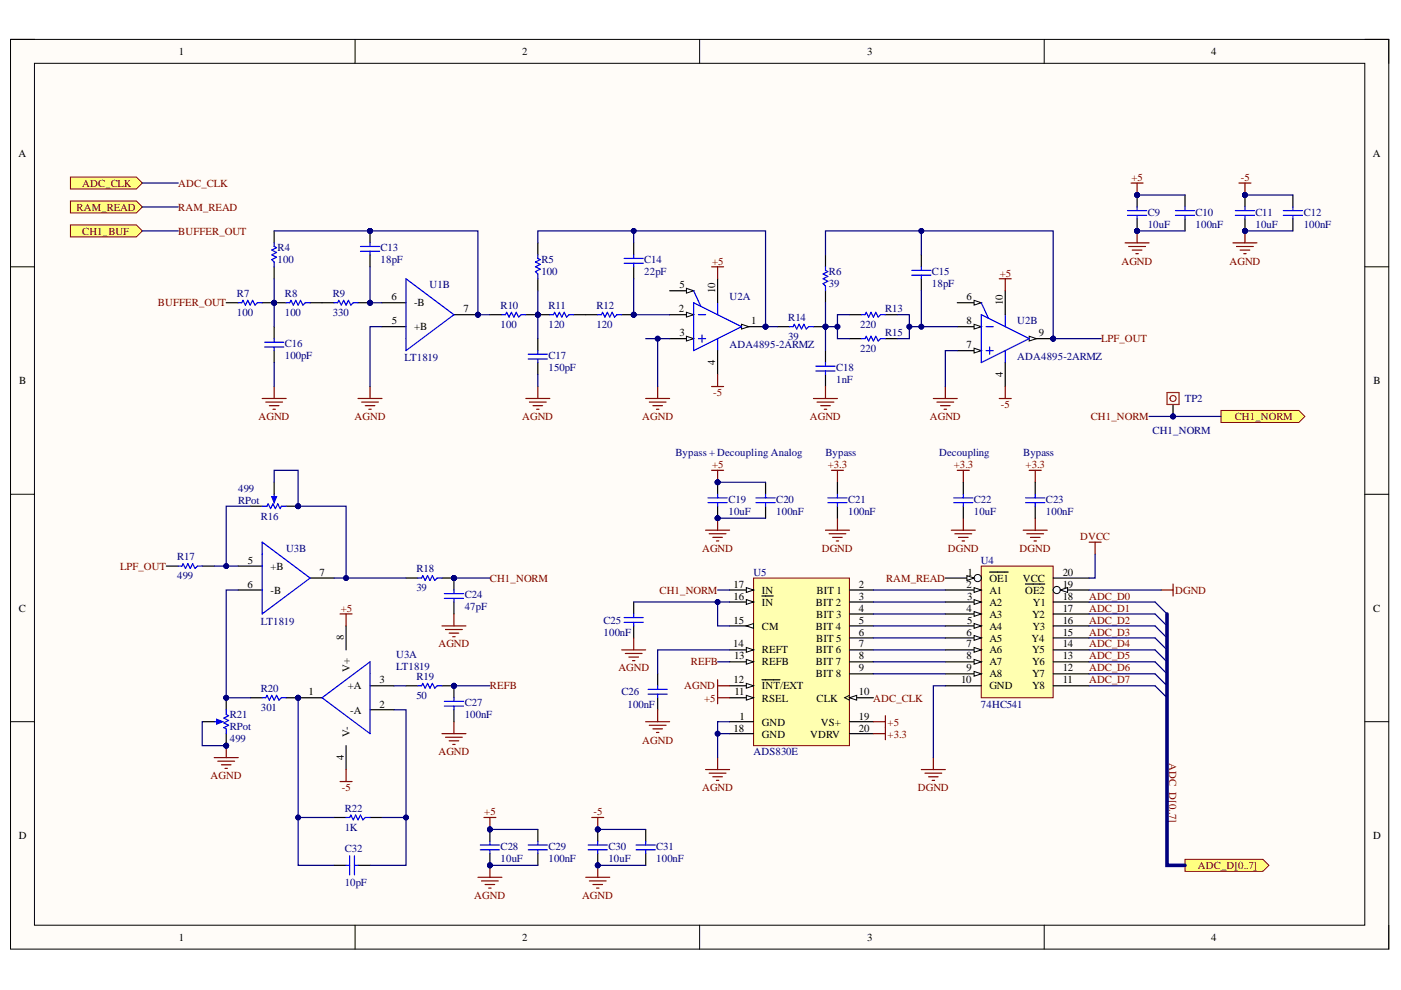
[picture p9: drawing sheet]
<svg xmlns="http://www.w3.org/2000/svg" width="297mm" height="210mm" viewBox="0 0 297 210" stroke-linecap="round" stroke-linejoin="round" font-family="sans-serif">
<defs><g id="words">
<g font-size="2.3">
<text x="37.9" y="11.7">1</text>
<text x="110.7" y="11.7">2</text>
<text x="183.9" y="11.7">3</text>
<text x="256.8" y="11.7">4</text>
<text x="3.9" y="33.3">A</text>
<text x="291" y="33.3">A</text>
<text x="83" y="63.7">6</text>
<text x="87.8" y="65">-B</text>
<text x="144" y="61.2">5</text>
<text x="151.7" y="62.2" transform="rotate(-90 151.7 62.2)">10</text>
<text x="204.9" y="63.7">6</text>
<text x="212.6" y="64.7" transform="rotate(-90 212.6 64.7)">10</text>
<text x="83.1" y="68.8">5</text>
<text x="87.8" y="70">+B</text>
<text x="98.3" y="66.2">7</text>
<text x="144" y="66.2">2</text>
<text x="144" y="71.3">3</text>
<text x="159.3" y="68.8">1</text>
<text x="204.9" y="68.8">8</text>
<text x="220.2" y="71.3">9</text>
<text x="151.7" y="77.5" transform="rotate(-90 151.7 77.5)">4</text>
<text x="204.9" y="73.8">7</text>
<text x="4.1" y="81.4">B</text>
<text x="212.6" y="80" transform="rotate(-90 212.6 80)">4</text>
<text x="291.2" y="81.4">B</text>
<text x="52.5" y="119.5">5</text>
<text x="52.4" y="124.6">6</text>
<text x="57.3" y="125.9">-B</text>
<text x="57.3" y="120.8">+B</text>
<text x="67.7" y="122.1">7</text>
<text x="155.5" y="124.6">17</text>
<text x="161.5" y="125.9">IN</text>
<text x="173.1" y="125.9">BIT 1</text>
<text x="182.1" y="124.6">2</text>
<text x="204.9" y="124.6">2</text>
<text x="205.1" y="122.1">1</text>
<text x="209.8" y="125.9">A1</text>
<text x="209.8" y="123.3">OE1</text>
<text x="216.9" y="123.3">VCC</text>
<text x="217.4" y="125.9">OE2</text>
<text x="225.3" y="124.6">19</text>
<text x="225.3" y="122.1">20</text>
<text x="4" y="129.7">C</text>
<text x="155.5" y="127.1">16</text>
<text x="161.5" y="128.4">IN</text>
<text x="173" y="128.4">BIT 2</text>
<text x="173.1" y="130.9">BIT 3</text>
<text x="182.1" y="127.1">3</text>
<text x="182.1" y="129.7">4</text>
<text x="204.9" y="129.7">4</text>
<text x="205" y="127.1">3</text>
<text x="209.8" y="128.4">A2</text>
<text x="209.8" y="130.9">A3</text>
<text x="218.8" y="130.9">Y2</text>
<text x="219" y="128.4">Y1</text>
<text x="225.3" y="129.7">17</text>
<text x="225.3" y="127.1">18</text>
<text x="291.1" y="129.7">C</text>
<text x="72.9" y="135.8" transform="rotate(-90 72.9 135.8)">8</text>
<text x="155.5" y="137.3">14</text>
<text x="155.5" y="132.2">15</text>
<text x="161.5" y="133.5">CM</text>
<text x="173" y="133.5">BIT 4</text>
<text x="173.1" y="136">BIT 5</text>
<text x="182.1" y="132.2">5</text>
<text x="182.1" y="134.7">6</text>
<text x="182.1" y="137.3">7</text>
<text x="204.9" y="134.7">6</text>
<text x="204.9" y="137.3">7</text>
<text x="205" y="132.2">5</text>
<text x="209.8" y="133.5">A4</text>
<text x="209.8" y="136">A5</text>
<text x="218.7" y="136">Y4</text>
<text x="218.9" y="133.5">Y3</text>
<text x="225.3" y="137.3">14</text>
<text x="225.3" y="134.7">15</text>
<text x="225.3" y="132.2">16</text>
<text x="74.2" y="142.4" transform="rotate(-90 74.2 142.4)">V+</text>
<text x="155.6" y="139.8">13</text>
<text x="161.5" y="141.1">REFB</text>
<text x="161.5" y="138.6">REFT</text>
<text x="173" y="138.6">BIT 6</text>
<text x="173" y="141.1">BIT 7</text>
<text x="173" y="143.6">BIT 8</text>
<text x="182.1" y="139.8">8</text>
<text x="182.1" y="142.4">9</text>
<text x="204.9" y="139.8">8</text>
<text x="204.9" y="142.4">9</text>
<text x="209.8" y="138.6">A6</text>
<text x="209.8" y="141.1">A7</text>
<text x="209.8" y="143.6">A8</text>
<text x="218.8" y="143.6">Y7</text>
<text x="218.8" y="141.1">Y6</text>
<text x="218.8" y="138.6">Y5</text>
<text x="225.3" y="142.4">12</text>
<text x="225.3" y="139.8">13</text>
<text x="65.4" y="147.4">1</text>
<text x="73.8" y="146.2">+A</text>
<text x="80.4" y="144.9">3</text>
<text x="155.5" y="144.9">12</text>
<text x="155.7" y="147.4">11</text>
<text x="161.5" y="148.8">RSEL</text>
<text x="161.5" y="146.2">INT/EXT</text>
<text x="173.1" y="148.8">CLK</text>
<text x="182.1" y="147.4">10</text>
<text x="203.8" y="144.9">10</text>
<text x="209.8" y="146.2">GND</text>
<text x="218.8" y="146.2">Y8</text>
<text x="225.3" y="144.9">11</text>
<text x="74.3" y="151.3">-A</text>
<text x="80.4" y="150">2</text>
<text x="155.5" y="155.1">18</text>
<text x="156.8" y="152.6">1</text>
<text x="161.5" y="153.8">GND</text>
<text x="174.1" y="153.8">VS+</text>
<text x="182.1" y="152.6">19</text>
<text x="182.1" y="155.1">20</text>
<text x="72.9" y="161.2" transform="rotate(-90 72.9 161.2)">4</text>
<text x="74.2" y="156.3" transform="rotate(-90 74.2 156.3)">V-</text>
<text x="161.5" y="156.4">GND</text>
<text x="171.8" y="156.4">VDRV</text>
<text x="4" y="177.9">D</text>
<text x="291.1" y="177.9">D</text>
<text x="37.9" y="199.5">1</text>
<text x="110.7" y="199.5">2</text>
<text x="183.9" y="199.5">3</text>
<text x="256.8" y="199.5">4</text>
</g>
<g font-size="2.3" fill="#800000">
<text x="17.4" y="39.6">ADC_CLK</text>
<text x="37.8" y="39.6">ADC_CLK</text>
<text x="239.9" y="38.4">+5</text>
<text x="263" y="38.4">-5</text>
<text x="16.2" y="44.7">RAM_READ</text>
<text x="37.8" y="44.7">RAM_READ</text>
<text x="17.4" y="49.8">CH1_BUF</text>
<text x="37.8" y="49.8">BUFFER_OUT</text>
<text x="151" y="56.1">+5</text>
<text x="212" y="58.6">+5</text>
<text x="237.8" y="56.1">AGND</text>
<text x="260.7" y="56.1">AGND</text>
<text x="33.5" y="65">BUFFER_OUT</text>
<text x="233.4" y="72.6">LPF_OUT</text>
<text x="151.2" y="84">-5</text>
<text x="54.8" y="89.1">AGND</text>
<text x="75.2" y="89.1">AGND</text>
<text x="110.7" y="89.1">AGND</text>
<text x="136.2" y="89.1">AGND</text>
<text x="171.7" y="89.1">AGND</text>
<text x="197.2" y="89.1">AGND</text>
<text x="212.2" y="86.5">-5</text>
<text x="231.2" y="89.1">CH1_NORM</text>
<text x="261.8" y="89.1">CH1_NORM</text>
<text x="151" y="99.3">+5</text>
<text x="175.5" y="99.3">+3.3</text>
<text x="202.2" y="99.3">+3.3</text>
<text x="217.5" y="99.3">+3.3</text>
<text x="148.9" y="117">AGND</text>
<text x="174.2" y="117">DGND</text>
<text x="201" y="117">DGND</text>
<text x="216.2" y="117">DGND</text>
<text x="229" y="114.5">DVCC</text>
<text x="25.5" y="120.8">LPF_OUT</text>
<text x="103.9" y="123.3">CH1_NORM</text>
<text x="139.8" y="125.9">CH1_NORM</text>
<text x="187.9" y="123.3">RAM_READ</text>
<text x="249.2" y="125.9">DGND</text>
<text x="72.2" y="129.7">+5</text>
<text x="230.9" y="127.1">ADC_D0</text>
<text x="230.9" y="129.7">ADC_D1</text>
<text x="93" y="137.3">AGND</text>
<text x="230.9" y="132.2">ADC_D2</text>
<text x="230.9" y="134.7">ADC_D3</text>
<text x="230.9" y="137.3">ADC_D4</text>
<text x="131.1" y="142.4">AGND</text>
<text x="146.5" y="141.1">REFB</text>
<text x="230.9" y="139.8">ADC_D5</text>
<text x="230.9" y="142.4">ADC_D6</text>
<text x="103.9" y="146.2">REFB</text>
<text x="145.1" y="146.2">AGND</text>
<text x="149.3" y="148.8">+5</text>
<text x="185.1" y="148.8">ADC_CLK</text>
<text x="230.9" y="144.9">ADC_D7</text>
<text x="188.2" y="153.8">+5</text>
<text x="93" y="160.2">AGND</text>
<text x="136.2" y="157.6">AGND</text>
<text x="188.2" y="156.4">+3.3</text>
<text x="247.9" y="161.9" transform="rotate(90 247.9 161.9)">ADC_D[0..7]</text>
<text x="44.7" y="165.2">AGND</text>
<text x="72.5" y="167.8">-5</text>
<text x="148.9" y="167.8">AGND</text>
<text x="194.6" y="167.8">DGND</text>
<text x="102.7" y="172.9">+5</text>
<text x="125.9" y="172.9">-5</text>
<text x="254" y="184.3">ADC_D[0..7]</text>
<text x="100.6" y="190.6">AGND</text>
<text x="123.4" y="190.6">AGND</text>
</g>
<g font-size="2.3" fill="#000080">
<text x="243.3" y="45.7">C9</text>
<text x="253.5" y="45.7">C10</text>
<text x="266.2" y="45.7">C11</text>
<text x="276.4" y="45.7">C12</text>
<text x="58.9" y="53.3">R4</text>
<text x="80.7" y="53.3">C13</text>
<text x="243.3" y="48.2">10uF</text>
<text x="253.5" y="48.2">100nF</text>
<text x="266.2" y="48.2">10uF</text>
<text x="276.4" y="48.2">100nF</text>
<text x="58.9" y="55.8">100</text>
<text x="80.7" y="55.8">18pF</text>
<text x="114.8" y="58.4">100</text>
<text x="114.8" y="55.8">R5</text>
<text x="136.6" y="58.4">22pF</text>
<text x="136.6" y="55.8">C14</text>
<text x="175.8" y="58.4">R6</text>
<text x="197.6" y="58.4">C15</text>
<text x="50.2" y="62.9">R7</text>
<text x="60.4" y="62.9">R8</text>
<text x="70.5" y="62.9">R9</text>
<text x="91.1" y="61.2">U1B</text>
<text x="106.1" y="65.5">R10</text>
<text x="116.3" y="65.5">R11</text>
<text x="126.4" y="65.5">R12</text>
<text x="154.7" y="63.7">U2A</text>
<text x="175.8" y="60.9">39</text>
<text x="197.6" y="60.9">18pF</text>
<text x="50.2" y="67">100</text>
<text x="60.4" y="67">100</text>
<text x="70.5" y="67">330</text>
<text x="106.1" y="69.5">100</text>
<text x="116.3" y="69.5">120</text>
<text x="126.4" y="69.5">120</text>
<text x="167.1" y="68">R14</text>
<text x="182.4" y="69.5">220</text>
<text x="187.7" y="71.3">R15</text>
<text x="187.7" y="66.2">R13</text>
<text x="215.7" y="68.8">U2B</text>
<text x="60.4" y="76.1">100pF</text>
<text x="60.4" y="73.6">C16</text>
<text x="85.8" y="76.6">LT1819</text>
<text x="116.3" y="76.1">C17</text>
<text x="154.7" y="73.8">ADA4895-2ARMZ</text>
<text x="167.1" y="72.1">39</text>
<text x="182.4" y="74.6">220</text>
<text x="215.7" y="76.4">ADA4895-2ARMZ</text>
<text x="116.3" y="78.7">150pF</text>
<text x="177.3" y="81.2">1nF</text>
<text x="177.3" y="78.7">C18</text>
<text x="251.2" y="85.2">TP2</text>
<text x="244.4" y="91.9">CH1_NORM</text>
<text x="143.2" y="96.7">Bypass + Decoupling Analog</text>
<text x="175" y="96.7">Bypass</text>
<text x="199.1" y="96.7">Decoupling</text>
<text x="216.9" y="96.7">Bypass</text>
<text x="50.5" y="104.3">499</text>
<text x="50.5" y="106.9">RPot</text>
<text x="154.4" y="106.6">C19</text>
<text x="164.6" y="106.6">C20</text>
<text x="179.8" y="106.6">C21</text>
<text x="206.5" y="106.6">C22</text>
<text x="221.8" y="106.6">C23</text>
<text x="55.3" y="110.2">R16</text>
<text x="154.4" y="109.2">10uF</text>
<text x="164.6" y="109.2">100nF</text>
<text x="179.8" y="109.2">100nF</text>
<text x="206.5" y="109.2">10uF</text>
<text x="221.8" y="109.2">100nF</text>
<text x="37.6" y="118.8">R17</text>
<text x="60.6" y="117">U3B</text>
<text x="208" y="119.5">U4</text>
<text x="37.6" y="122.8">499</text>
<text x="88.3" y="125.4">39</text>
<text x="88.3" y="121.3">R18</text>
<text x="159.8" y="122.1">U5</text>
<text x="98.5" y="129.4">47pF</text>
<text x="98.5" y="126.9">C24</text>
<text x="55.3" y="132.5">LT1819</text>
<text x="128" y="134.7">100nF</text>
<text x="128" y="132.2">C25</text>
<text x="84" y="139.6">U3A</text>
<text x="84" y="142.1">LT1819</text>
<text x="55.3" y="146.7">R20</text>
<text x="88.3" y="148.2">50</text>
<text x="88.3" y="144.1">R19</text>
<text x="98.5" y="149.8">C27</text>
<text x="131.8" y="147.4">C26</text>
<text x="48.7" y="152.3">R21</text>
<text x="48.7" y="154.9">RPot</text>
<text x="55.3" y="150.8">301</text>
<text x="98.5" y="152.3">100nF</text>
<text x="133" y="150">100nF</text>
<text x="208" y="150">74HC541</text>
<text x="48.7" y="157.4">499</text>
<text x="159.8" y="160.2">ADS830E</text>
<text x="73.1" y="172.1">R22</text>
<text x="73.1" y="176.1">1K</text>
<text x="73.1" y="180.7">C32</text>
<text x="106.1" y="182.7">10uF</text>
<text x="106.1" y="180.2">C28</text>
<text x="116.3" y="182.7">100nF</text>
<text x="116.3" y="180.2">C29</text>
<text x="129" y="182.7">10uF</text>
<text x="129" y="180.2">C30</text>
<text x="139.1" y="182.7">100nF</text>
<text x="139.1" y="180.2">C31</text>
<text x="73.1" y="187.8">10pF</text>
</g>
</g></defs>
<path d="M2.2 8.4h292.2v192.8h-292.2z" fill-rule="evenodd" fill="#fffcf8"/>
<path d="M2.2 8.4h292.2v192.8h-292.2z" fill="none" stroke="#000" stroke-width=".21"/>
<path d="M7.3 13.4h282.1v182.8h-282.1z" fill-rule="evenodd" fill="#fffcf8"/>
<g fill="none" stroke="#000" stroke-width=".21">
<path d="M2.2 8.3h5.1M7.3 13.4h282.1v182.8h-282.1zM75.3 8.3v5.1M148.3 8.3v5.1M221.4 8.4v5M289.4 8.4h5v5M2.2 56.6h5.1M289.4 56.6h5M2.2 104.8h5.1M289.4 104.8h5M2.2 153h5.1M289.4 153h5"/>
<path d="M75.3 196.2v5M148.3 196.2v5M221.4 196.2v5M294.4 196.2v5"/>
</g>
<path d="M14.9 37.5h14l1.3 1.3-1.3 1.3h-14z" fill-rule="evenodd" fill="#ffff80"/>
<path d="M14.9 37.5h14l1.3 1.3-1.3 1.3h-14z" fill="none" stroke="#800000" stroke-width=".21"/>
<path d="M251.2 182.2h16.6l1.2 1.3-1.2 1.2h-16.6z" fill-rule="evenodd" fill="#ffff80"/>
<path d="M251.2 182.2h16.6l1.2 1.3-1.2 1.2h-16.6z" fill="none" stroke="#800000" stroke-width=".21"/>
<path d="M244.9 127.6l2.5 2.6M244.9 130.2l2.5 2.5M244.9 132.7l2.5 2.6M244.9 135.3l2.5 2.5M244.9 137.8l2.5 2.5M244.9 140.3l2.5 2.6M244.9 142.9l2.5 2.5M244.9 145.4l2.5 2.5" fill="none" stroke="#000080" stroke-width=".25"/>
<path d="M14.9 42.6h14l1.3 1.3-1.3 1.3h-14z" fill-rule="evenodd" fill="#ffff80"/>
<path d="M14.9 42.6h14l1.3 1.3-1.3 1.3h-14z" fill="none" stroke="#800000" stroke-width=".21"/>
<path d="M14.9 47.7h14l1.3 1.3-1.3 1.2h-14z" fill-rule="evenodd" fill="#ffff80"/>
<path d="M14.9 47.7h14l1.3 1.3-1.3 1.2h-14z" fill="none" stroke="#800000" stroke-width=".21"/>
<path d="M258.9 87h16.5l1.3 1.3-1.3 1.3h-16.5z" fill-rule="evenodd" fill="#ffff80"/>
<path d="M258.9 87h16.5l1.3 1.3-1.3 1.3h-16.5z" fill="none" stroke="#800000" stroke-width=".21"/>
<circle cx="248.7" cy="88.3" r=".51" fill="#000080"/>
<circle cx="248.7" cy="88.3" r=".51" fill="none" stroke="#000080" stroke-width=".21"/>
<path d="M248.7 85.8v2.5" fill="none" stroke="#000" stroke-width=".25"/>
<circle cx="248.7" cy="88.3" r=".51" fill="#000080"/>
<circle cx="248.7" cy="88.3" r=".51" fill="none" stroke="#000080" stroke-width=".21"/>
<path d="M247.4 83.2h2.6v2.6h-2.6zM248.1 84.5a.64 .64 0 0 1 .9-.6 .64 .64 0 0 1 .1 1.1 .64 .64 0 0 1-1-.3v-.2" fill="none" stroke="#f00" stroke-width=".25"/>
<path d="M208 120h15.3v27.9h-15.3z" fill-rule="evenodd" fill="#ffffb0"/>
<path d="M208 120h15.3v27.9h-15.3z" fill="none" stroke="#800000" stroke-width=".21"/>
<path d="M200.4 125.1h7.6" fill="none" stroke="#000" stroke-width=".25"/>
<path d="M206.5 124.6l1.5 .5-1.5 .5z" fill="#f8fcff"/>
<path d="M206.5 124.6l1.5 .5-1.5 .5z" fill="none" stroke="#000" stroke-width=".21"/>
<path d="M200.4 127.6h7.6" fill="none" stroke="#000" stroke-width=".25"/>
<path d="M206.5 127.1l1.5 .5-1.5 .5z" fill="#f8fcff"/>
<path d="M206.5 127.1l1.5 .5-1.5 .5z" fill="none" stroke="#000" stroke-width=".21"/>
<path d="M200.4 130.2h7.6" fill="none" stroke="#000" stroke-width=".25"/>
<path d="M206.5 129.7l1.5 .5-1.5 .5z" fill="#f8fcff"/>
<path d="M206.5 129.7l1.5 .5-1.5 .5z" fill="none" stroke="#000" stroke-width=".21"/>
<path d="M200.4 132.7h7.6" fill="none" stroke="#000" stroke-width=".25"/>
<path d="M206.5 132.2l1.5 .5-1.5 .5z" fill="#f8fcff"/>
<path d="M206.5 132.2l1.5 .5-1.5 .5z" fill="none" stroke="#000" stroke-width=".21"/>
<path d="M200.4 135.3h7.6" fill="none" stroke="#000" stroke-width=".25"/>
<path d="M206.5 134.7l1.5 .6-1.5 .5z" fill="#f8fcff"/>
<path d="M206.5 134.7l1.5 .6-1.5 .5z" fill="none" stroke="#000" stroke-width=".21"/>
<path d="M200.4 137.8h7.6" fill="none" stroke="#000" stroke-width=".25"/>
<path d="M206.5 137.3l1.5 .5-1.5 .5z" fill="#f8fcff"/>
<path d="M206.5 137.3l1.5 .5-1.5 .5z" fill="none" stroke="#000" stroke-width=".21"/>
<path d="M200.4 140.3h7.6" fill="none" stroke="#000" stroke-width=".25"/>
<path d="M206.5 139.8l1.5 .5-1.5 .5z" fill="#f8fcff"/>
<path d="M206.5 139.8l1.5 .5-1.5 .5z" fill="none" stroke="#000" stroke-width=".21"/>
<path d="M200.4 142.9h7.6" fill="none" stroke="#000" stroke-width=".25"/>
<path d="M206.5 142.4l1.5 .5-1.5 .5z" fill="#f8fcff"/>
<path d="M206.5 142.4l1.5 .5-1.5 .5z" fill="none" stroke="#000" stroke-width=".21"/>
<path d="M223.3 125.1h7.6M200.4 145.4h7.6" fill="none" stroke="#000" stroke-width=".25"/>
<circle cx="224.1" cy="125.1" r=".76" fill="#f8fcff"/>
<circle cx="224.1" cy="125.1" r=".76" fill="none" stroke="#000" stroke-width=".21"/>
<path d="M224.8 125.1l1.5-.5v1z" fill="#f8fcff"/>
<path d="M224.8 125.1l1.5-.5v1z" fill="none" stroke="#000" stroke-width=".21"/>
<path d="M200.4 122.6h7.6M217.4 123.8h4.1M223.3 137.8h7.6M223.3 135.3h7.6M223.3 132.7h7.6M223.3 130.2h7.6M223.3 127.6h7.6M223.3 122.6h7.6M223.3 145.4h7.6M223.3 142.9h7.6M223.3 140.3h7.6" fill="none" stroke="#000" stroke-width=".25"/>
<circle cx="207.3" cy="122.6" r=".76" fill="#f8fcff"/>
<circle cx="207.3" cy="122.6" r=".76" fill="none" stroke="#000" stroke-width=".21"/>
<path d="M205 122.1l1.5 .5-1.5 .5z" fill="#f8fcff"/>
<path d="M205 122.1l1.5 .5-1.5 .5z" fill="none" stroke="#000" stroke-width=".21"/>
<path d="M209.8 121.3h4" fill="none" stroke="#000" stroke-width=".25"/>
<path d="M230.9 114.9h2.6M232.2 114.9v2.6" fill="none" stroke="#800000" stroke-width=".25"/>
<path d="M159.8 122.6h20.3v35.5h-20.3z" fill-rule="evenodd" fill="#ffffb0"/>
<path d="M159.8 122.6h20.3v35.5h-20.3z" fill="none" stroke="#800000" stroke-width=".21"/>
<path d="M180.1 125.1h5.1M180.1 127.6h5.1M180.1 130.2h5.1M180.1 132.7h5.1M180.1 135.3h5.1M180.1 137.8h5.1M154.7 153h5.1M180.1 140.3h5.1M180.1 142.9h5.1M180.1 147.9h5.1" fill="none" stroke="#000" stroke-width=".25"/>
<path d="M180.1 147.9l1.5-.5v1z" fill="#f8fcff"/>
<path d="M180.1 147.9l1.5-.5v1zM180.1 147.4l-1 .5 1 .5" fill="none" stroke="#000" stroke-width=".21"/>
<path d="M154.7 147.9h5.1" fill="none" stroke="#000" stroke-width=".25"/>
<path d="M158.2 147.4l1.6 .5-1.6 .5z" fill="#f8fcff"/>
<path d="M158.2 147.4l1.6 .5-1.6 .5z" fill="none" stroke="#000" stroke-width=".21"/>
<path d="M154.7 145.4h5.1" fill="none" stroke="#000" stroke-width=".25"/>
<path d="M158.2 144.9l1.6 .5-1.6 .5z" fill="#f8fcff"/>
<path d="M158.2 144.9l1.6 .5-1.6 .5z" fill="none" stroke="#000" stroke-width=".21"/>
<path d="M154.7 140.3h5.1M161.5 144.1h3.9" fill="none" stroke="#000" stroke-width=".25"/>
<path d="M158.2 139.8l1.6 .5-1.6 .5z" fill="#f8fcff"/>
<path d="M158.2 139.8l1.6 .5-1.6 .5z" fill="none" stroke="#000" stroke-width=".21"/>
<path d="M154.7 137.8h5.1" fill="none" stroke="#000" stroke-width=".25"/>
<path d="M158.2 137.3l1.6 .5-1.6 .5z" fill="#f8fcff"/>
<path d="M158.2 137.3l1.6 .5-1.6 .5z" fill="none" stroke="#000" stroke-width=".21"/>
<path d="M154.7 132.7h5.1" fill="none" stroke="#000" stroke-width=".25"/>
<path d="M158.2 132.7l1.6-.5v1z" fill="#f8fcff"/>
<path d="M158.2 132.7l1.6-.5v1z" fill="none" stroke="#000" stroke-width=".21"/>
<path d="M154.7 127.6h5.1" fill="none" stroke="#000" stroke-width=".25"/>
<path d="M158.2 127.1l1.6 .5-1.6 .5z" fill="#f8fcff"/>
<path d="M158.2 127.1l1.6 .5-1.6 .5z" fill="none" stroke="#000" stroke-width=".21"/>
<path d="M154.7 125.1h5.1M161.5 126.4h2.4" fill="none" stroke="#000" stroke-width=".25"/>
<path d="M158.2 124.6l1.6 .5-1.6 .5z" fill="#f8fcff"/>
<path d="M158.2 124.6l1.6 .5-1.6 .5z" fill="none" stroke="#000" stroke-width=".21"/>
<path d="M154.7 155.6h5.1M180.1 155.6h5.1M180.1 153h5.1" fill="none" stroke="#000" stroke-width=".25"/>
<circle cx="63.2" cy="147.9" r=".51" fill="#000080"/>
<circle cx="63.2" cy="147.9" r=".51" fill="none" stroke="#000080" stroke-width=".21"/>
<path d="M63.2 147.9h5.1M78.5 150.5h5M78.5 145.4h5" fill="none" stroke="#000" stroke-width=".25"/>
<circle cx="63.2" cy="147.9" r=".51" fill="#000080"/>
<circle cx="63.2" cy="147.9" r=".51" fill="none" stroke="#000080" stroke-width=".21"/>
<path d="M55.6 114.9l10.2 7.7-10.2 7.6zM37.8 120h.8l.2-.5 .5 1 .5-1 .5 1 .5-1 .6 1 .5-.5h1M68.3 147.9l10.2-7.6v15.3z" fill="none" stroke="#00f" stroke-width=".25"/>
<path d="M35.3 120h2.5M42.9 120h2.5M50.5 125.1h5.1M50.5 120h5.1M65.8 122.6h5M73.4 132.7v5.1M73.4 158.1v5.1" fill="none" stroke="#000" stroke-width=".25"/>
<circle cx="96.2" cy="122.6" r=".51" fill="#000080"/>
<circle cx="96.2" cy="122.6" r=".51" fill="none" stroke="#000080" stroke-width=".21"/>
<path d="M93.7 122.6h2.5" fill="none" stroke="#000" stroke-width=".25"/>
<circle cx="96.2" cy="122.6" r=".51" fill="#000080"/>
<circle cx="96.2" cy="122.6" r=".51" fill="none" stroke="#000080" stroke-width=".21"/>
<path d="M86.1 122.6h2.5" fill="none" stroke="#000" stroke-width=".25"/>
<path d="M88.6 122.6h.8l.2-.5 .5 1 .5-1 .6 1 .5-1 .5 1 .5-.5h1" fill="none" stroke="#00f" stroke-width=".25"/>
<circle cx="96.2" cy="122.6" r=".51" fill="#000080"/>
<circle cx="96.2" cy="122.6" r=".51" fill="none" stroke="#000080" stroke-width=".21"/>
<path d="M96.2 122.6v2.5" fill="none" stroke="#000" stroke-width=".25"/>
<circle cx="96.2" cy="122.6" r=".51" fill="#000080"/>
<circle cx="96.2" cy="122.6" r=".51" fill="none" stroke="#000080" stroke-width=".21"/>
<path d="M96.2 127.6v2.6" fill="none" stroke="#000" stroke-width=".25"/>
<path d="M94.2 126.9h4.1M94.2 125.9h4.1M96.2 125.1v.8M96.2 126.9v.7" fill="none" stroke="#00f" stroke-width=".25"/>
<path d="M93.7 132.7h5.1M94.5 133.5h3.5M95.2 134.2h2.1M96 135h.5M96.2 130.2v2.5" fill="none" stroke="#800000" stroke-width=".25"/>
<circle cx="63.2" cy="147.9" r=".51" fill="#000080"/>
<circle cx="63.2" cy="147.9" r=".51" fill="none" stroke="#000080" stroke-width=".21"/>
<path d="M60.7 147.9h2.5" fill="none" stroke="#000" stroke-width=".25"/>
<circle cx="63.2" cy="147.9" r=".51" fill="#000080"/>
<circle cx="63.2" cy="147.9" r=".51" fill="none" stroke="#000080" stroke-width=".21"/>
<path d="M53 147.9h2.6" fill="none" stroke="#000" stroke-width=".25"/>
<path d="M55.6 147.9h.7l.3-.5 .5 1 .5-1 .5 1 .5-1 .5 1 .6-.5h1" fill="none" stroke="#00f" stroke-width=".25"/>
<path d="M48 158.1v2.5M45.4 160.6h5.1M46.2 161.4h3.5M46.9 162.2h2.1M47.7 162.9h.5" fill="none" stroke="#800000" stroke-width=".25"/>
<circle cx="48" cy="158.1" r=".51" fill="#000080"/>
<circle cx="48" cy="158.1" r=".51" fill="none" stroke="#000080" stroke-width=".21"/>
<path d="M72.1 130.2h2.5M73.4 130.2v2.5M72.1 165.7h2.5M73.4 163.2v2.5" fill="none" stroke="#800000" stroke-width=".25"/>
<path d="M70.8 183.5h2.6M75.9 183.5h2.6" fill="none" stroke="#000" stroke-width=".25"/>
<path d="M73.4 183.5h.7M74.1 181.4v4.1M75.2 181.4v4.1M75.2 183.5h.7" fill="none" stroke="#00f" stroke-width=".25"/>
<circle cx="96.2" cy="145.4" r=".51" fill="#000080"/>
<circle cx="96.2" cy="145.4" r=".51" fill="none" stroke="#000080" stroke-width=".21"/>
<path d="M93.7 145.4h2.5" fill="none" stroke="#000" stroke-width=".25"/>
<circle cx="96.2" cy="145.4" r=".51" fill="#000080"/>
<circle cx="96.2" cy="145.4" r=".51" fill="none" stroke="#000080" stroke-width=".21"/>
<path d="M86.1 145.4h2.5" fill="none" stroke="#000" stroke-width=".25"/>
<path d="M88.6 145.4h.8l.2-.5 .5 1 .5-1 .6 1 .5-1 .5 1 .5-.5h1" fill="none" stroke="#00f" stroke-width=".25"/>
<circle cx="96.2" cy="145.4" r=".51" fill="#000080"/>
<circle cx="96.2" cy="145.4" r=".51" fill="none" stroke="#000080" stroke-width=".21"/>
<path d="M96.2 145.4v2.5" fill="none" stroke="#000" stroke-width=".25"/>
<circle cx="96.2" cy="145.4" r=".51" fill="#000080"/>
<circle cx="96.2" cy="145.4" r=".51" fill="none" stroke="#000080" stroke-width=".21"/>
<path d="M96.2 150.5v2.5" fill="none" stroke="#000" stroke-width=".25"/>
<path d="M94.2 149.7h4.1M94.2 148.7h4.1M96.2 147.9v.8M96.2 149.7v.8" fill="none" stroke="#00f" stroke-width=".25"/>
<path d="M239.8 38.8h2.6M241.1 38.8v2.5M93.7 155.6h5.1M94.5 156.3h3.5M95.2 157.1h2.1M96 157.8h.5M96.2 153v2.6" fill="none" stroke="#800000" stroke-width=".25"/>
<circle cx="241.1" cy="41.3" r=".51" fill="#000080"/>
<circle cx="241.1" cy="41.3" r=".51" fill="none" stroke="#000080" stroke-width=".21"/>
<path d="M238.5 51.5h5.1M239.3 52.3h3.6M240.1 53h2M240.8 53.8h.5M241.1 49v2.5" fill="none" stroke="#800000" stroke-width=".25"/>
<circle cx="241.1" cy="49" r=".51" fill="#000080"/>
<circle cx="241.1" cy="49" r=".51" fill="none" stroke="#000080" stroke-width=".21"/>
<circle cx="241.1" cy="41.3" r=".51" fill="#000080"/>
<circle cx="241.1" cy="41.3" r=".51" fill="none" stroke="#000080" stroke-width=".21"/>
<circle cx="241.1" cy="49" r=".51" fill="#000080"/>
<circle cx="241.1" cy="49" r=".51" fill="none" stroke="#000080" stroke-width=".21"/>
<path d="M241.1 41.3v2.6" fill="none" stroke="#000" stroke-width=".25"/>
<circle cx="241.1" cy="41.3" r=".51" fill="#000080"/>
<circle cx="241.1" cy="41.3" r=".51" fill="none" stroke="#000080" stroke-width=".21"/>
<path d="M241.1 46.4v2.6" fill="none" stroke="#000" stroke-width=".25"/>
<circle cx="241.1" cy="49" r=".51" fill="#000080"/>
<circle cx="241.1" cy="49" r=".51" fill="none" stroke="#000080" stroke-width=".21"/>
<path d="M239 45.7h4.1M239 44.7h4.1M241.1 43.9v.8M241.1 45.7v.7M249.2 45.7h4.1M249.2 44.7h4.1M251.2 43.9v.8M251.2 45.7v.7" fill="none" stroke="#00f" stroke-width=".25"/>
<path d="M251.2 41.3v2.6M251.2 46.4v2.6" fill="none" stroke="#000" stroke-width=".25"/>
<path d="M262.7 38.8h2.5M264 38.8v2.5" fill="none" stroke="#800000" stroke-width=".25"/>
<circle cx="264" cy="41.3" r=".51" fill="#000080"/>
<circle cx="264" cy="41.3" r=".51" fill="none" stroke="#000080" stroke-width=".21"/>
<path d="M261.4 51.5h5.1M262.2 52.3h3.5M262.9 53h2.1M263.7 53.8h.5M264 49v2.5" fill="none" stroke="#800000" stroke-width=".25"/>
<circle cx="264" cy="49" r=".51" fill="#000080"/>
<circle cx="264" cy="49" r=".51" fill="none" stroke="#000080" stroke-width=".21"/>
<circle cx="264" cy="41.3" r=".51" fill="#000080"/>
<circle cx="264" cy="41.3" r=".51" fill="none" stroke="#000080" stroke-width=".21"/>
<circle cx="264" cy="49" r=".51" fill="#000080"/>
<circle cx="264" cy="49" r=".51" fill="none" stroke="#000080" stroke-width=".21"/>
<path d="M264 41.3v2.6" fill="none" stroke="#000" stroke-width=".25"/>
<circle cx="264" cy="41.3" r=".51" fill="#000080"/>
<circle cx="264" cy="41.3" r=".51" fill="none" stroke="#000080" stroke-width=".21"/>
<path d="M264 46.4v2.6" fill="none" stroke="#000" stroke-width=".25"/>
<circle cx="264" cy="49" r=".51" fill="#000080"/>
<circle cx="264" cy="49" r=".51" fill="none" stroke="#000080" stroke-width=".21"/>
<path d="M261.9 45.7h4.1M261.9 44.7h4.1M264 43.9v.8M264 45.7v.7M272.1 45.7h4M272.1 44.7h4M274.1 43.9v.8M274.1 45.7v.7" fill="none" stroke="#00f" stroke-width=".25"/>
<path d="M274.1 41.3v2.6M274.1 46.4v2.6" fill="none" stroke="#000" stroke-width=".25"/>
<path d="M149.6 163.2h5.1M150.4 163.9h3.5M151.1 164.7h2.1M151.9 165.5h.5M152.1 160.6v2.6M195.3 163.2h5.1M196.1 163.9h3.6M196.9 164.7h2M197.6 165.5h.5M197.9 160.6v2.6" fill="none" stroke="#800000" stroke-width=".25"/>
<circle cx="63.2" cy="107.3" r=".51" fill="#000080"/>
<circle cx="63.2" cy="107.3" r=".51" fill="none" stroke="#000080" stroke-width=".21"/>
<path d="M53 107.3h2.6M60.7 107.3h2.5" fill="none" stroke="#000" stroke-width=".25"/>
<circle cx="63.2" cy="107.3" r=".51" fill="#000080"/>
<circle cx="63.2" cy="107.3" r=".51" fill="none" stroke="#000080" stroke-width=".21"/>
<path d="M58.1 104.8v1.3" fill="none" stroke="#00f" stroke-width=".25"/>
<path d="M57.6 105.3h1l-.5 1.3z" fill="#00f"/>
<path d="M55.6 107.3h1l.3-.5 .5 1 .5-1 .5 1 .5-1 .5 1 .3-.5h1M57.6 105.3h1l-.5 1.3z" fill="none" stroke="#00f" stroke-width=".25"/>
<path d="M58.1 102.3v2.5" fill="none" stroke="#000" stroke-width=".25"/>
<circle cx="48" cy="158.1" r=".51" fill="#000080"/>
<circle cx="48" cy="158.1" r=".51" fill="none" stroke="#000080" stroke-width=".21"/>
<circle cx="48" cy="147.9" r=".51" fill="#000080"/>
<circle cx="48" cy="147.9" r=".51" fill="none" stroke="#000080" stroke-width=".21"/>
<path d="M48 155.6v2.5" fill="none" stroke="#000" stroke-width=".25"/>
<circle cx="48" cy="158.1" r=".51" fill="#000080"/>
<circle cx="48" cy="158.1" r=".51" fill="none" stroke="#000080" stroke-width=".21"/>
<path d="M48 147.9v2.6" fill="none" stroke="#000" stroke-width=".25"/>
<circle cx="48" cy="147.9" r=".51" fill="#000080"/>
<circle cx="48" cy="147.9" r=".51" fill="none" stroke="#000080" stroke-width=".21"/>
<path d="M45.4 153h1.3" fill="none" stroke="#00f" stroke-width=".25"/>
<path d="M45.9 152.5l1.3 .5-1.3 .5z" fill="#00f"/>
<path d="M45.9 152.5l1.3 .5-1.3 .5zM48 150.5v1l.5 .2-1 .6 1 .5-1 .5 1 .5-1 .5 .5 .2v1.1" fill="none" stroke="#00f" stroke-width=".25"/>
<path d="M42.9 153h2.5" fill="none" stroke="#000" stroke-width=".25"/>
<path d="M150.9 99.7h2.5M152.1 99.7v2.6M185.2 155.6h2.5M185.2 153h2.5M187.7 151.8v5" fill="none" stroke="#800000" stroke-width=".25"/>
<circle cx="152.1" cy="102.3" r=".51" fill="#000080"/>
<circle cx="152.1" cy="102.3" r=".51" fill="none" stroke="#000080" stroke-width=".21"/>
<path d="M149.6 112.4h5.1M150.4 113.2h3.5M151.1 113.9h2.1M151.9 114.7h.5M152.1 109.9v2.5" fill="none" stroke="#800000" stroke-width=".25"/>
<circle cx="152.1" cy="109.9" r=".51" fill="#000080"/>
<circle cx="152.1" cy="109.9" r=".51" fill="none" stroke="#000080" stroke-width=".21"/>
<circle cx="152.1" cy="102.3" r=".51" fill="#000080"/>
<circle cx="152.1" cy="102.3" r=".51" fill="none" stroke="#000080" stroke-width=".21"/>
<circle cx="152.1" cy="109.9" r=".51" fill="#000080"/>
<circle cx="152.1" cy="109.9" r=".51" fill="none" stroke="#000080" stroke-width=".21"/>
<path d="M152.1 102.3v2.5" fill="none" stroke="#000" stroke-width=".25"/>
<circle cx="152.1" cy="102.3" r=".51" fill="#000080"/>
<circle cx="152.1" cy="102.3" r=".51" fill="none" stroke="#000080" stroke-width=".21"/>
<path d="M152.1 107.3v2.6" fill="none" stroke="#000" stroke-width=".25"/>
<circle cx="152.1" cy="109.9" r=".51" fill="#000080"/>
<circle cx="152.1" cy="109.9" r=".51" fill="none" stroke="#000080" stroke-width=".21"/>
<g fill="none" stroke="#00f" stroke-width=".25">
<path d="M150.1 106.6h4.1M150.1 105.6h4.1M152.1 104.8v.8M152.1 106.6v.7M160.3 106.6h4M160.3 105.6h4M162.3 104.8v.8M162.3 106.6v.7M175.5 106.6h4.1M175.5 105.6h4.1M177.6 104.8v.8M177.6 106.6v.7"/>
<path d="M202.2 106.6h4.1M202.2 105.6h4.1M204.2 104.8v.8M204.2 106.6v.7M217.4 106.6h4.1M217.4 105.6h4.1M219.5 104.8v.8M219.5 106.6v.7M132.3 132h4.1M132.3 130.9h4.1M134.4 130.2v.7M134.4 132v.7"/>
<path d="M137.4 147.2h4.1M137.4 146.2h4.1M139.4 145.4v.8M139.4 147.2v.7M73.4 173.3h.7l.3-.5 .5 1 .5-1 .5 1 .5-1 .5 1 .5-.5h1.1"/>
</g>
<g fill="none" stroke="#000" stroke-width=".25">
<path d="M162.3 102.3v2.5M162.3 107.3v2.6M177.6 102.3v2.5M177.6 107.3v2.6M204.2 102.3v2.5M204.2 107.3v2.6M219.5 102.3v2.5M219.5 107.3v2.6M134.4 127.6v2.6M134.4 132.7v2.6M139.4 142.9v2.5M139.4 147.9v2.6"/>
<path d="M70.8 173.3h2.6M78.5 173.3h2.5"/>
</g>
<g fill="none" stroke="#800000" stroke-width=".25">
<path d="M176.3 99.7h2.5M177.6 99.7v2.6M203 99.7h2.5M204.2 99.7v2.6M218.2 99.7h2.6M219.5 99.7v2.6M175 112.4h5.1M175.8 113.2h3.5M176.5 113.9h2.1M177.3 114.7h.5M177.6 109.9v2.5M201.7 112.4h5.1"/>
<path d="M202.5 113.2h3.5M203.2 113.9h2.1M204 114.7h.5M204.2 109.9v2.5M216.9 112.4h5.1M217.7 113.2h3.6M218.5 113.9h2M219.2 114.7h.5M219.5 109.9v2.5M131.8 137.8h5.1M132.6 138.6h3.5M133.3 139.3h2.1"/>
<path d="M134.4 135.3v2.5M246.2 125.1h2.5M248.7 123.8v2.6M134.1 140.1h.5M136.9 153h5.1M137.7 153.8h3.5M138.4 154.5h2.1M139.2 155.3h.5M139.4 150.5v2.5M152.1 144.1v5.1M152.1 147.9h2.6M152.1 145.4h2.6"/>
<path d="M102.6 173.3h2.5M103.9 173.3v2.6"/>
</g>
<circle cx="103.9" cy="175.9" r=".51" fill="#000080"/>
<circle cx="103.9" cy="175.9" r=".51" fill="none" stroke="#000080" stroke-width=".21"/>
<path d="M101.3 186h5.1M102.1 186.8h3.5M102.9 187.5h2M103.6 188.3h.5M103.9 183.5v2.5" fill="none" stroke="#800000" stroke-width=".25"/>
<circle cx="103.9" cy="183.5" r=".51" fill="#000080"/>
<circle cx="103.9" cy="183.5" r=".51" fill="none" stroke="#000080" stroke-width=".21"/>
<circle cx="103.9" cy="175.9" r=".51" fill="#000080"/>
<circle cx="103.9" cy="175.9" r=".51" fill="none" stroke="#000080" stroke-width=".21"/>
<circle cx="103.9" cy="183.5" r=".51" fill="#000080"/>
<circle cx="103.9" cy="183.5" r=".51" fill="none" stroke="#000080" stroke-width=".21"/>
<path d="M103.9 175.9v2.5" fill="none" stroke="#000" stroke-width=".25"/>
<circle cx="103.9" cy="175.9" r=".51" fill="#000080"/>
<circle cx="103.9" cy="175.9" r=".51" fill="none" stroke="#000080" stroke-width=".21"/>
<path d="M103.9 180.9v2.6" fill="none" stroke="#000" stroke-width=".25"/>
<circle cx="103.9" cy="183.5" r=".51" fill="#000080"/>
<circle cx="103.9" cy="183.5" r=".51" fill="none" stroke="#000080" stroke-width=".21"/>
<path d="M101.8 179.2h4.1M103.9 178.4v.8M112 179.2h4.1M114 178.4v.8M101.8 180.2h4.1M103.9 180.2v.7M112 180.2h4.1M114 180.2v.7" fill="none" stroke="#00f" stroke-width=".25"/>
<path d="M114 175.9v2.5M114 180.9v2.6" fill="none" stroke="#000" stroke-width=".25"/>
<path d="M125.5 173.3h2.5M126.7 173.3v2.6" fill="none" stroke="#800000" stroke-width=".25"/>
<circle cx="126.7" cy="175.9" r=".51" fill="#000080"/>
<circle cx="126.7" cy="175.9" r=".51" fill="none" stroke="#000080" stroke-width=".21"/>
<path d="M124.2 186h5.1M125 186.8h3.5M125.7 187.5h2M126.5 188.3h.5M126.7 183.5v2.5" fill="none" stroke="#800000" stroke-width=".25"/>
<circle cx="126.7" cy="183.5" r=".51" fill="#000080"/>
<circle cx="126.7" cy="183.5" r=".51" fill="none" stroke="#000080" stroke-width=".21"/>
<circle cx="126.7" cy="175.9" r=".51" fill="#000080"/>
<circle cx="126.7" cy="175.9" r=".51" fill="none" stroke="#000080" stroke-width=".21"/>
<circle cx="126.7" cy="183.5" r=".51" fill="#000080"/>
<circle cx="126.7" cy="183.5" r=".51" fill="none" stroke="#000080" stroke-width=".21"/>
<path d="M126.7 175.9v2.5" fill="none" stroke="#000" stroke-width=".25"/>
<circle cx="126.7" cy="175.9" r=".51" fill="#000080"/>
<circle cx="126.7" cy="175.9" r=".51" fill="none" stroke="#000080" stroke-width=".21"/>
<path d="M126.7 180.9v2.6" fill="none" stroke="#000" stroke-width=".25"/>
<circle cx="126.7" cy="183.5" r=".51" fill="#000080"/>
<circle cx="126.7" cy="183.5" r=".51" fill="none" stroke="#000080" stroke-width=".21"/>
<path d="M124.7 179.2h4.1M126.7 178.4v.8M134.9 179.2h4M136.9 178.4v.8M124.7 180.2h4.1M126.7 180.2v.7M134.9 180.2h4M136.9 180.2v.7" fill="none" stroke="#00f" stroke-width=".25"/>
<path d="M136.9 175.9v2.5M136.9 180.9v2.6" fill="none" stroke="#000" stroke-width=".25"/>
<circle cx="101.3" cy="66.7" r=".51" fill="#000080"/>
<circle cx="101.3" cy="66.7" r=".51" fill="none" stroke="#000080" stroke-width=".21"/>
<path d="M81 64.2h5.1M81 69.3h5.1M96.2 66.7h5.1" fill="none" stroke="#000" stroke-width=".25"/>
<circle cx="101.3" cy="66.7" r=".51" fill="#000080"/>
<circle cx="101.3" cy="66.7" r=".51" fill="none" stroke="#000080" stroke-width=".21"/>
<path d="M86.1 59.1l10.1 7.6-10.1 7.6z" fill="none" stroke="#00f" stroke-width=".25"/>
<circle cx="162.3" cy="69.3" r=".51" fill="#000080"/>
<circle cx="162.3" cy="69.3" r=".51" fill="none" stroke="#000080" stroke-width=".21"/>
<path d="M157.2 69.3h5.1" fill="none" stroke="#000" stroke-width=".25"/>
<path d="M157.2 68.8l1.6 .5-1.6 .5z" fill="#f8fcff"/>
<path d="M157.2 68.8l1.6 .5-1.6 .5z" fill="none" stroke="#000" stroke-width=".21"/>
<circle cx="162.3" cy="69.3" r=".51" fill="#000080"/>
<circle cx="162.3" cy="69.3" r=".51" fill="none" stroke="#000080" stroke-width=".21"/>
<path d="M142 66.7h5.1" fill="none" stroke="#000" stroke-width=".25"/>
<path d="M145.5 66.2l1.6 .5-1.6 .5z" fill="#f8fcff"/>
<path d="M145.5 66.2l1.6 .5-1.6 .5z" fill="none" stroke="#000" stroke-width=".21"/>
<path d="M142 71.8h5.1" fill="none" stroke="#000" stroke-width=".25"/>
<path d="M145.5 71.3l1.6 .5-1.6 .5z" fill="#f8fcff"/>
<path d="M145.5 71.3l1.6 .5-1.6 .5z" fill="none" stroke="#000" stroke-width=".21"/>
<path d="M142 61.6h5.1" fill="none" stroke="#000" stroke-width=".25"/>
<path d="M145.5 61.1l1.6 .5-1.6 .6z" fill="#f8fcff"/>
<path d="M145.5 61.1l1.6 .5-1.6 .6z" fill="none" stroke="#000" stroke-width=".21"/>
<path d="M147.1 64.2l10.1 5.1-10.1 5zM147.1 61.6l1.5 3.3M148.1 66.7h1.5M148.1 71.8h1.5M148.8 71v1.6M152.1 64.2v2.5M152.1 71.8v2.5" fill="none" stroke="#00f" stroke-width=".25"/>
<path d="M152.1 59.1v5.1M152.1 74.3v5.1" fill="none" stroke="#000" stroke-width=".25"/>
<circle cx="58.1" cy="64.2" r=".51" fill="#000080"/>
<circle cx="58.1" cy="64.2" r=".51" fill="none" stroke="#000080" stroke-width=".21"/>
<path d="M55.6 64.2h2.5" fill="none" stroke="#000" stroke-width=".25"/>
<circle cx="58.1" cy="64.2" r=".51" fill="#000080"/>
<circle cx="58.1" cy="64.2" r=".51" fill="none" stroke="#000080" stroke-width=".21"/>
<path d="M48 64.2h2.5" fill="none" stroke="#000" stroke-width=".25"/>
<path d="M50.5 64.2h.8l.2-.5 .5 1 .5-1 .5 1 .6-1 .5 1 .5-.5h1" fill="none" stroke="#00f" stroke-width=".25"/>
<circle cx="58.1" cy="64.2" r=".51" fill="#000080"/>
<circle cx="58.1" cy="64.2" r=".51" fill="none" stroke="#000080" stroke-width=".21"/>
<path d="M58.1 64.2h2.6M65.8 64.2h2.5" fill="none" stroke="#000" stroke-width=".25"/>
<circle cx="58.1" cy="64.2" r=".51" fill="#000080"/>
<circle cx="58.1" cy="64.2" r=".51" fill="none" stroke="#000080" stroke-width=".21"/>
<path d="M58.1 51.5v.8l.5 .2-1 .5 1 .5-1 .5 1 .5-1 .5 .5 .6v1M56.1 73.6h4.1M56.1 72.6h4.1M58.1 71.8v.8M58.1 73.6v.7M60.7 64.2h.7l.3-.5 .5 1 .5-1 .5 1 .5-1 .5 1 .5-.5h1.1" fill="none" stroke="#00f" stroke-width=".25"/>
<path d="M58.1 49v2.5M58.1 56.6v2.5M58.1 69.3v2.5M58.1 74.3v2.6" fill="none" stroke="#000" stroke-width=".25"/>
<circle cx="78.5" cy="49" r=".51" fill="#000080"/>
<circle cx="78.5" cy="49" r=".51" fill="none" stroke="#000080" stroke-width=".21"/>
<path d="M78.5 49v2.5" fill="none" stroke="#000" stroke-width=".25"/>
<circle cx="78.5" cy="49" r=".51" fill="#000080"/>
<circle cx="78.5" cy="49" r=".51" fill="none" stroke="#000080" stroke-width=".21"/>
<path d="M78.5 54v2.6" fill="none" stroke="#000" stroke-width=".25"/>
<path d="M76.4 53.3h4.1M76.4 52.3h4.1M78.5 51.5v.8M78.5 53.3v.7" fill="none" stroke="#00f" stroke-width=".25"/>
<path d="M55.6 84.5h5.1M56.3 85.2h3.6M57.1 86h2M57.9 86.8h.5M58.1 82v2.5M75.9 84.5h5.1M76.7 85.2h3.5M77.4 86h2.1M78.2 86.8h.5M78.5 82v2.5" fill="none" stroke="#800000" stroke-width=".25"/>
<circle cx="223.3" cy="71.8" r=".51" fill="#000080"/>
<circle cx="223.3" cy="71.8" r=".51" fill="none" stroke="#000080" stroke-width=".21"/>
<path d="M203 64.2h5" fill="none" stroke="#000" stroke-width=".25"/>
<path d="M206.5 63.7l1.5 .5-1.5 .5z" fill="#f8fcff"/>
<path d="M206.5 63.7l1.5 .5-1.5 .5z" fill="none" stroke="#000" stroke-width=".21"/>
<path d="M203 74.3h5" fill="none" stroke="#000" stroke-width=".25"/>
<path d="M206.5 73.8l1.5 .5-1.5 .6z" fill="#f8fcff"/>
<path d="M206.5 73.8l1.5 .5-1.5 .6z" fill="none" stroke="#000" stroke-width=".21"/>
<path d="M203 69.3h5" fill="none" stroke="#000" stroke-width=".25"/>
<path d="M206.5 68.8l1.5 .5-1.5 .5z" fill="#f8fcff"/>
<path d="M206.5 68.8l1.5 .5-1.5 .5z" fill="none" stroke="#000" stroke-width=".21"/>
<path d="M218.2 71.8h5.1" fill="none" stroke="#000" stroke-width=".25"/>
<path d="M218.2 71.3l1.5 .5-1.5 .5z" fill="#f8fcff"/>
<path d="M218.2 71.3l1.5 .5-1.5 .5z" fill="none" stroke="#000" stroke-width=".21"/>
<circle cx="223.3" cy="71.8" r=".51" fill="#000080"/>
<circle cx="223.3" cy="71.8" r=".51" fill="none" stroke="#000080" stroke-width=".21"/>
<path d="M208 66.7l10.2 5.1-10.2 5.1zM208 64.2l1.6 3.3M209.1 69.3h1.5M209.1 74.3h1.5M209.8 73.6v1.5M213.1 66.7v2.6M213.1 74.3v2.6" fill="none" stroke="#00f" stroke-width=".25"/>
<path d="M213.1 61.7v5M213.1 76.9v5.1" fill="none" stroke="#000" stroke-width=".25"/>
<path d="M150.9 56.6h2.5M152.1 56.6v2.5M211.9 59.1h2.5M213.1 59.1v2.6M152.1 79.4v2.6M150.9 82h2.5M211.9 84.5h2.5M213.1 82v2.5" fill="none" stroke="#800000" stroke-width=".25"/>
<circle cx="78.5" cy="64.2" r=".51" fill="#000080"/>
<circle cx="78.5" cy="64.2" r=".51" fill="none" stroke="#000080" stroke-width=".21"/>
<path d="M75.9 64.2h2.6" fill="none" stroke="#000" stroke-width=".25"/>
<circle cx="78.5" cy="64.2" r=".51" fill="#000080"/>
<circle cx="78.5" cy="64.2" r=".51" fill="none" stroke="#000080" stroke-width=".21"/>
<path d="M68.3 64.2h2.5" fill="none" stroke="#000" stroke-width=".25"/>
<path d="M70.8 64.2h.8l.2-.5 .6 1 .5-1 .5 1 .5-1 .5 1 .5-.5h1" fill="none" stroke="#00f" stroke-width=".25"/>
<circle cx="114" cy="66.7" r=".51" fill="#000080"/>
<circle cx="114" cy="66.7" r=".51" fill="none" stroke="#000080" stroke-width=".21"/>
<path d="M111.5 66.7h2.5" fill="none" stroke="#000" stroke-width=".25"/>
<circle cx="114" cy="66.7" r=".51" fill="#000080"/>
<circle cx="114" cy="66.7" r=".51" fill="none" stroke="#000080" stroke-width=".21"/>
<path d="M103.9 66.7h2.5" fill="none" stroke="#000" stroke-width=".25"/>
<path d="M106.4 66.7h.8l.2-.5 .5 1 .5-1 .5 1 .6-1 .5 1 .5-.5h1" fill="none" stroke="#00f" stroke-width=".25"/>
<circle cx="114" cy="66.7" r=".51" fill="#000080"/>
<circle cx="114" cy="66.7" r=".51" fill="none" stroke="#000080" stroke-width=".21"/>
<path d="M114 66.7h2.6M121.7 66.7h2.5" fill="none" stroke="#000" stroke-width=".25"/>
<circle cx="114" cy="66.7" r=".51" fill="#000080"/>
<circle cx="114" cy="66.7" r=".51" fill="none" stroke="#000080" stroke-width=".21"/>
<path d="M114 54v.8l.5 .2-1 .6 1 .5-1 .5 1 .5-1 .5 .5 .5v1M112 76.1h4.1M112 75.1h4.1M114 74.3v.8M114 76.1v.8M116.6 66.7h.7l.3-.5 .5 1 .5-1 .5 1 .5-1 .5 1 .5-.5h1.1" fill="none" stroke="#00f" stroke-width=".25"/>
<path d="M114 51.5v2.5M114 59.1v2.5M114 71.8v2.5M114 76.9v2.5" fill="none" stroke="#000" stroke-width=".25"/>
<path d="M111.5 84.5h5.1M112.2 85.2h3.6M113 86h2M113.8 86.8h.5M114 82v2.5" fill="none" stroke="#800000" stroke-width=".25"/>
<circle cx="134.4" cy="66.7" r=".51" fill="#000080"/>
<circle cx="134.4" cy="66.7" r=".51" fill="none" stroke="#000080" stroke-width=".21"/>
<path d="M131.8 66.7h2.6" fill="none" stroke="#000" stroke-width=".25"/>
<circle cx="134.4" cy="66.7" r=".51" fill="#000080"/>
<circle cx="134.4" cy="66.7" r=".51" fill="none" stroke="#000080" stroke-width=".21"/>
<path d="M134.4 51.5v2.5M134.4 56.6v2.5M124.2 66.7h2.5" fill="none" stroke="#000" stroke-width=".25"/>
<path d="M132.3 55.8h4.1M132.3 54.8h4.1M134.4 54v.8M134.4 55.8v.8M126.7 66.7h.8l.2-.5 .6 1 .5-1 .5 1 .5-1 .5 1 .5-.5h1" fill="none" stroke="#00f" stroke-width=".25"/>
<path d="M136.9 84.5h5.1M137.7 85.2h3.5M138.4 86h2.1M139.2 86.8h.5M139.4 82v2.5" fill="none" stroke="#800000" stroke-width=".25"/>
<circle cx="175" cy="69.3" r=".51" fill="#000080"/>
<circle cx="175" cy="69.3" r=".51" fill="none" stroke="#000080" stroke-width=".21"/>
<path d="M172.5 69.3h2.5" fill="none" stroke="#000" stroke-width=".25"/>
<circle cx="175" cy="69.3" r=".51" fill="#000080"/>
<circle cx="175" cy="69.3" r=".51" fill="none" stroke="#000080" stroke-width=".21"/>
<path d="M175 54v2.6M195.3 54v2.6M195.3 59.1v2.6M164.8 69.3h2.6M175 61.7v2.5M175 74.3v2.6M175 79.4v2.6M180.1 71.8h2.5M180.1 66.7h2.5M187.7 71.8h2.6M187.7 66.7h2.6" fill="none" stroke="#000" stroke-width=".25"/>
<path d="M175 56.6v.7l.5 .3-1 .5 1 .5-1 .5 1 .5-1 .5 .5 .5v1.1M193.3 58.3h4.1M193.3 57.3h4.1M195.3 56.6v.7M195.3 58.3v.8M167.4 69.3h.8l.2-.5 .5 1 .5-1 .5 1 .5-1 .5 1 .6-.5h1M173 78.7h4M173 77.6h4M175 76.9v.7M175 78.7v.7M182.6 71.8h.8l.3-.5 .5 1 .5-1 .5 1 .5-1 .5 1 .5-.5h1M182.6 66.7h.8l.3-.5 .5 1 .5-1 .5 1 .5-1 .5 1 .5-.5h1" fill="none" stroke="#00f" stroke-width=".25"/>
<path d="M172.5 84.5h5.1M173.2 85.3h3.6M174 86h2M174.8 86.8h.5M175 82v2.5M197.9 84.5h5.1M198.6 85.3h3.6M199.4 86h2M200.2 86.8h.5M200.4 82v2.5" fill="none" stroke="#800000" stroke-width=".25"/>
<g fill="none" stroke="#000080" stroke-width=".25">
<path d="M53 107.3h-5v12.7M232.2 117.5v5.1h-1.3M185.2 127.6h15.2M185.2 130.2h15.2M185.2 132.7h15.2M185.2 135.3h15.2M185.2 137.8h15.2M185.2 125.1h15.2M230.9 127.6h14M230.9 130.2h14M230.9 132.7h14M230.9 135.3h14"/>
<path d="M230.9 137.8h14M185.2 140.3h15.2M185.2 142.9h15.2M230.9 140.3h14M230.9 142.9h14M230.9 145.4h14"/>
</g>
<circle cx="48" cy="120" r=".51" fill="#000080"/>
<circle cx="48" cy="120" r=".51" fill="none" stroke="#000080" stroke-width=".21"/>
<path d="M63.2 107.3h10.2v15.3" fill="none" stroke="#000080" stroke-width=".25"/>
<circle cx="63.2" cy="107.3" r=".51" fill="#000080"/>
<circle cx="63.2" cy="107.3" r=".51" fill="none" stroke="#000080" stroke-width=".21"/>
<circle cx="73.4" cy="122.6" r=".51" fill="#000080"/>
<circle cx="73.4" cy="122.6" r=".51" fill="none" stroke="#000080" stroke-width=".21"/>
<path d="M241.1 41.3h10.1M83.5 145.4h2.6" fill="none" stroke="#000080" stroke-width=".25"/>
<circle cx="241.1" cy="41.3" r=".51" fill="#000080"/>
<circle cx="241.1" cy="41.3" r=".51" fill="none" stroke="#000080" stroke-width=".21"/>
<path d="M241.1 49h10.1" fill="none" stroke="#000080" stroke-width=".25"/>
<circle cx="241.1" cy="49" r=".51" fill="#000080"/>
<circle cx="241.1" cy="49" r=".51" fill="none" stroke="#000080" stroke-width=".21"/>
<path d="M264 41.3h10.1" fill="none" stroke="#000080" stroke-width=".25"/>
<circle cx="264" cy="41.3" r=".51" fill="#000080"/>
<circle cx="264" cy="41.3" r=".51" fill="none" stroke="#000080" stroke-width=".21"/>
<path d="M264 49h10.1" fill="none" stroke="#000080" stroke-width=".25"/>
<circle cx="264" cy="49" r=".51" fill="#000080"/>
<circle cx="264" cy="49" r=".51" fill="none" stroke="#000080" stroke-width=".21"/>
<path d="M154.7 153h-2.6v7.6" fill="none" stroke="#000080" stroke-width=".25"/>
<circle cx="152.1" cy="155.6" r=".51" fill="#000080"/>
<circle cx="152.1" cy="155.6" r=".51" fill="none" stroke="#000080" stroke-width=".21"/>
<path d="M152.1 155.6h2.6" fill="none" stroke="#000080" stroke-width=".25"/>
<circle cx="152.1" cy="155.6" r=".51" fill="#000080"/>
<circle cx="152.1" cy="155.6" r=".51" fill="none" stroke="#000080" stroke-width=".21"/>
<path d="M96.2 145.4h7.7M200.4 145.4h-2.5v15.2" fill="none" stroke="#000080" stroke-width=".25"/>
<circle cx="96.2" cy="145.4" r=".51" fill="#000080"/>
<circle cx="96.2" cy="145.4" r=".51" fill="none" stroke="#000080" stroke-width=".21"/>
<path d="M96.2 122.6h7.7M152.1 140.3h2.6" fill="none" stroke="#000080" stroke-width=".25"/>
<circle cx="96.2" cy="122.6" r=".51" fill="#000080"/>
<circle cx="96.2" cy="122.6" r=".51" fill="none" stroke="#000080" stroke-width=".21"/>
<path d="M243.6 88.3h15.3M152.1 125.1h2.6" fill="none" stroke="#000080" stroke-width=".25"/>
<circle cx="248.7" cy="88.3" r=".51" fill="#000080"/>
<circle cx="248.7" cy="88.3" r=".51" fill="none" stroke="#000080" stroke-width=".21"/>
<path d="M30.2 38.8h7.6M58.1 102.3v-2.6h5.1v7.6" fill="none" stroke="#000080" stroke-width=".25"/>
<circle cx="63.2" cy="107.3" r=".51" fill="#000080"/>
<circle cx="63.2" cy="107.3" r=".51" fill="none" stroke="#000080" stroke-width=".21"/>
<path d="M63.2 173.3h7.6" fill="none" stroke="#000080" stroke-width=".25"/>
<circle cx="63.2" cy="173.3" r=".51" fill="#000080"/>
<circle cx="63.2" cy="173.3" r=".51" fill="none" stroke="#000080" stroke-width=".21"/>
<path d="M81 173.3h5.1" fill="none" stroke="#000080" stroke-width=".25"/>
<circle cx="86.1" cy="173.3" r=".51" fill="#000080"/>
<circle cx="86.1" cy="173.3" r=".51" fill="none" stroke="#000080" stroke-width=".21"/>
<path d="M30.2 43.9h7.6M152.1 102.3h10.2" fill="none" stroke="#000080" stroke-width=".25"/>
<circle cx="152.1" cy="102.3" r=".51" fill="#000080"/>
<circle cx="152.1" cy="102.3" r=".51" fill="none" stroke="#000080" stroke-width=".21"/>
<path d="M152.1 109.9h10.2" fill="none" stroke="#000080" stroke-width=".25"/>
<circle cx="152.1" cy="109.9" r=".51" fill="#000080"/>
<circle cx="152.1" cy="109.9" r=".51" fill="none" stroke="#000080" stroke-width=".21"/>
<path d="M134.4 127.6h20.3M230.9 125.1h15.3" fill="none" stroke="#000080" stroke-width=".25"/>
<circle cx="152.1" cy="127.6" r=".51" fill="#000080"/>
<circle cx="152.1" cy="127.6" r=".51" fill="none" stroke="#000080" stroke-width=".21"/>
<path d="M152.1 127.6v5.1h2.6" fill="none" stroke="#000080" stroke-width=".25"/>
<circle cx="152.1" cy="127.6" r=".51" fill="#000080"/>
<circle cx="152.1" cy="127.6" r=".51" fill="none" stroke="#000080" stroke-width=".21"/>
<path d="M50.5 125.1h-2.5v22.8h5" fill="none" stroke="#000080" stroke-width=".25"/>
<circle cx="48" cy="147.9" r=".51" fill="#000080"/>
<circle cx="48" cy="147.9" r=".51" fill="none" stroke="#000080" stroke-width=".21"/>
<path d="M42.9 153v5.1h5.1" fill="none" stroke="#000080" stroke-width=".25"/>
<circle cx="48" cy="158.1" r=".51" fill="#000080"/>
<circle cx="48" cy="158.1" r=".51" fill="none" stroke="#000080" stroke-width=".21"/>
<path d="M30.2 49h7.6M154.7 137.8h-15.3v5.1M103.9 175.9h10.1" fill="none" stroke="#000080" stroke-width=".25"/>
<circle cx="103.9" cy="175.9" r=".51" fill="#000080"/>
<circle cx="103.9" cy="175.9" r=".51" fill="none" stroke="#000080" stroke-width=".21"/>
<path d="M103.9 183.5h10.1" fill="none" stroke="#000080" stroke-width=".25"/>
<circle cx="103.9" cy="183.5" r=".51" fill="#000080"/>
<circle cx="103.9" cy="183.5" r=".51" fill="none" stroke="#000080" stroke-width=".21"/>
<path d="M126.7 175.9h10.2" fill="none" stroke="#000080" stroke-width=".25"/>
<circle cx="126.7" cy="175.9" r=".51" fill="#000080"/>
<circle cx="126.7" cy="175.9" r=".51" fill="none" stroke="#000080" stroke-width=".21"/>
<path d="M126.7 183.5h10.2" fill="none" stroke="#000080" stroke-width=".25"/>
<circle cx="126.7" cy="183.5" r=".51" fill="#000080"/>
<circle cx="126.7" cy="183.5" r=".51" fill="none" stroke="#000080" stroke-width=".21"/>
<path d="M45.4 120h5.1" fill="none" stroke="#000080" stroke-width=".25"/>
<circle cx="48" cy="120" r=".51" fill="#000080"/>
<circle cx="48" cy="120" r=".51" fill="none" stroke="#000080" stroke-width=".21"/>
<path d="M63.2 147.9v35.6h7.6" fill="none" stroke="#000080" stroke-width=".25"/>
<circle cx="63.2" cy="173.3" r=".51" fill="#000080"/>
<circle cx="63.2" cy="173.3" r=".51" fill="none" stroke="#000080" stroke-width=".21"/>
<circle cx="63.2" cy="147.9" r=".51" fill="#000080"/>
<circle cx="63.2" cy="147.9" r=".51" fill="none" stroke="#000080" stroke-width=".21"/>
<path d="M70.8 122.6h15.3" fill="none" stroke="#000080" stroke-width=".25"/>
<circle cx="73.4" cy="122.6" r=".51" fill="#000080"/>
<circle cx="73.4" cy="122.6" r=".51" fill="none" stroke="#000080" stroke-width=".21"/>
<path d="M83.5 150.5h2.6v33h-7.6" fill="none" stroke="#000080" stroke-width=".25"/>
<circle cx="86.1" cy="173.3" r=".51" fill="#000080"/>
<circle cx="86.1" cy="173.3" r=".51" fill="none" stroke="#000080" stroke-width=".21"/>
<path d="M58.1 59.1v5.1" fill="none" stroke="#000080" stroke-width=".25"/>
<circle cx="58.1" cy="64.2" r=".51" fill="#000080"/>
<circle cx="58.1" cy="64.2" r=".51" fill="none" stroke="#000080" stroke-width=".21"/>
<path d="M58.1 64.2v5.1" fill="none" stroke="#000080" stroke-width=".25"/>
<circle cx="58.1" cy="64.2" r=".51" fill="#000080"/>
<circle cx="58.1" cy="64.2" r=".51" fill="none" stroke="#000080" stroke-width=".21"/>
<path d="M78.5 56.6v7.6M58.1 76.9v5.1" fill="none" stroke="#000080" stroke-width=".25"/>
<circle cx="78.5" cy="64.2" r=".51" fill="#000080"/>
<circle cx="78.5" cy="64.2" r=".51" fill="none" stroke="#000080" stroke-width=".21"/>
<path d="M58.1 49h20.4M81 69.3h-2.5v12.7" fill="none" stroke="#000080" stroke-width=".25"/>
<circle cx="78.5" cy="49" r=".51" fill="#000080"/>
<circle cx="78.5" cy="49" r=".51" fill="none" stroke="#000080" stroke-width=".21"/>
<path d="M78.5 64.2h2.5" fill="none" stroke="#000080" stroke-width=".25"/>
<circle cx="78.5" cy="64.2" r=".51" fill="#000080"/>
<circle cx="78.5" cy="64.2" r=".51" fill="none" stroke="#000080" stroke-width=".21"/>
<path d="M114 61.6v5.1" fill="none" stroke="#000080" stroke-width=".25"/>
<circle cx="114" cy="66.7" r=".51" fill="#000080"/>
<circle cx="114" cy="66.7" r=".51" fill="none" stroke="#000080" stroke-width=".21"/>
<path d="M114 66.7v5.1" fill="none" stroke="#000080" stroke-width=".25"/>
<circle cx="114" cy="66.7" r=".51" fill="#000080"/>
<circle cx="114" cy="66.7" r=".51" fill="none" stroke="#000080" stroke-width=".21"/>
<path d="M114 51.5v-2.5h20.4v2.5M114 79.4v2.6" fill="none" stroke="#000080" stroke-width=".25"/>
<circle cx="134.4" cy="49" r=".51" fill="#000080"/>
<circle cx="134.4" cy="49" r=".51" fill="none" stroke="#000080" stroke-width=".21"/>
<path d="M134.4 59.1v7.6" fill="none" stroke="#000080" stroke-width=".25"/>
<circle cx="134.4" cy="66.7" r=".51" fill="#000080"/>
<circle cx="134.4" cy="66.7" r=".51" fill="none" stroke="#000080" stroke-width=".21"/>
<path d="M134.4 66.7h7.6" fill="none" stroke="#000080" stroke-width=".25"/>
<circle cx="134.4" cy="66.7" r=".51" fill="#000080"/>
<circle cx="134.4" cy="66.7" r=".51" fill="none" stroke="#000080" stroke-width=".21"/>
<path d="M134.4 49h27.9v20.3" fill="none" stroke="#000080" stroke-width=".25"/>
<circle cx="134.4" cy="49" r=".51" fill="#000080"/>
<circle cx="134.4" cy="49" r=".51" fill="none" stroke="#000080" stroke-width=".21"/>
<circle cx="162.3" cy="69.3" r=".51" fill="#000080"/>
<circle cx="162.3" cy="69.3" r=".51" fill="none" stroke="#000080" stroke-width=".21"/>
<path d="M162.3 69.3h2.5" fill="none" stroke="#000080" stroke-width=".25"/>
<circle cx="162.3" cy="69.3" r=".51" fill="#000080"/>
<circle cx="162.3" cy="69.3" r=".51" fill="none" stroke="#000080" stroke-width=".21"/>
<path d="M78.5 49h22.8v17.7h2.6" fill="none" stroke="#000080" stroke-width=".25"/>
<circle cx="101.3" cy="66.7" r=".51" fill="#000080"/>
<circle cx="101.3" cy="66.7" r=".51" fill="none" stroke="#000080" stroke-width=".21"/>
<circle cx="78.5" cy="49" r=".51" fill="#000080"/>
<circle cx="78.5" cy="49" r=".51" fill="none" stroke="#000080" stroke-width=".21"/>
<path d="M175 64.2v5.1" fill="none" stroke="#000080" stroke-width=".25"/>
<circle cx="175" cy="69.3" r=".51" fill="#000080"/>
<circle cx="175" cy="69.3" r=".51" fill="none" stroke="#000080" stroke-width=".21"/>
<path d="M175 69.3v5" fill="none" stroke="#000080" stroke-width=".25"/>
<circle cx="175" cy="69.3" r=".51" fill="#000080"/>
<circle cx="175" cy="69.3" r=".51" fill="none" stroke="#000080" stroke-width=".21"/>
<path d="M175 54v-5h20.3v5" fill="none" stroke="#000080" stroke-width=".25"/>
<circle cx="195.3" cy="49" r=".51" fill="#000080"/>
<circle cx="195.3" cy="49" r=".51" fill="none" stroke="#000080" stroke-width=".21"/>
<path d="M192.8 69.3h10.2" fill="none" stroke="#000080" stroke-width=".25"/>
<circle cx="192.8" cy="69.3" r=".51" fill="#000080"/>
<circle cx="192.8" cy="69.3" r=".51" fill="none" stroke="#000080" stroke-width=".21"/>
<circle cx="195.3" cy="69.3" r=".51" fill="#000080"/>
<circle cx="195.3" cy="69.3" r=".51" fill="none" stroke="#000080" stroke-width=".21"/>
<path d="M180.1 66.7h-2.5v2.6h-2.6" fill="none" stroke="#000080" stroke-width=".25"/>
<circle cx="175" cy="69.3" r=".51" fill="#000080"/>
<circle cx="175" cy="69.3" r=".51" fill="none" stroke="#000080" stroke-width=".21"/>
<circle cx="177.6" cy="69.3" r=".51" fill="#000080"/>
<circle cx="177.6" cy="69.3" r=".51" fill="none" stroke="#000080" stroke-width=".21"/>
<path d="M190.3 66.7h2.5v5.1h-2.5" fill="none" stroke="#000080" stroke-width=".25"/>
<circle cx="192.8" cy="69.3" r=".51" fill="#000080"/>
<circle cx="192.8" cy="69.3" r=".51" fill="none" stroke="#000080" stroke-width=".21"/>
<path d="M177.6 69.3v2.5h2.5" fill="none" stroke="#000080" stroke-width=".25"/>
<circle cx="177.6" cy="69.3" r=".51" fill="#000080"/>
<circle cx="177.6" cy="69.3" r=".51" fill="none" stroke="#000080" stroke-width=".21"/>
<path d="M195.3 61.7v7.6" fill="none" stroke="#000080" stroke-width=".25"/>
<circle cx="195.3" cy="69.3" r=".51" fill="#000080"/>
<circle cx="195.3" cy="69.3" r=".51" fill="none" stroke="#000080" stroke-width=".21"/>
<path d="M195.3 49h28v22.8M203 74.3h-2.6v7.7" fill="none" stroke="#000080" stroke-width=".25"/>
<circle cx="195.3" cy="49" r=".51" fill="#000080"/>
<circle cx="195.3" cy="49" r=".51" fill="none" stroke="#000080" stroke-width=".21"/>
<circle cx="223.3" cy="71.8" r=".51" fill="#000080"/>
<circle cx="223.3" cy="71.8" r=".51" fill="none" stroke="#000080" stroke-width=".21"/>
<path d="M223.3 71.8h10.2" fill="none" stroke="#000080" stroke-width=".25"/>
<circle cx="223.3" cy="71.8" r=".51" fill="#000080"/>
<circle cx="223.3" cy="71.8" r=".51" fill="none" stroke="#000080" stroke-width=".21"/>
<path d="M139.4 71.8h2.6" fill="none" stroke="#000080" stroke-width=".25"/>
<circle cx="139.4" cy="71.8" r=".51" fill="#000080"/>
<circle cx="139.4" cy="71.8" r=".51" fill="none" stroke="#000080" stroke-width=".21"/>
<path d="M136.9 71.8h2.5v10.2" fill="none" stroke="#000080" stroke-width=".25"/>
<circle cx="139.4" cy="71.8" r=".51" fill="#000080"/>
<circle cx="139.4" cy="71.8" r=".51" fill="none" stroke="#000080" stroke-width=".21"/>
<path d="M247.4 130.2v53.3h3.8" fill="none" stroke="#000080" stroke-width=".76"/>
<use href="#words"/>
</svg>
